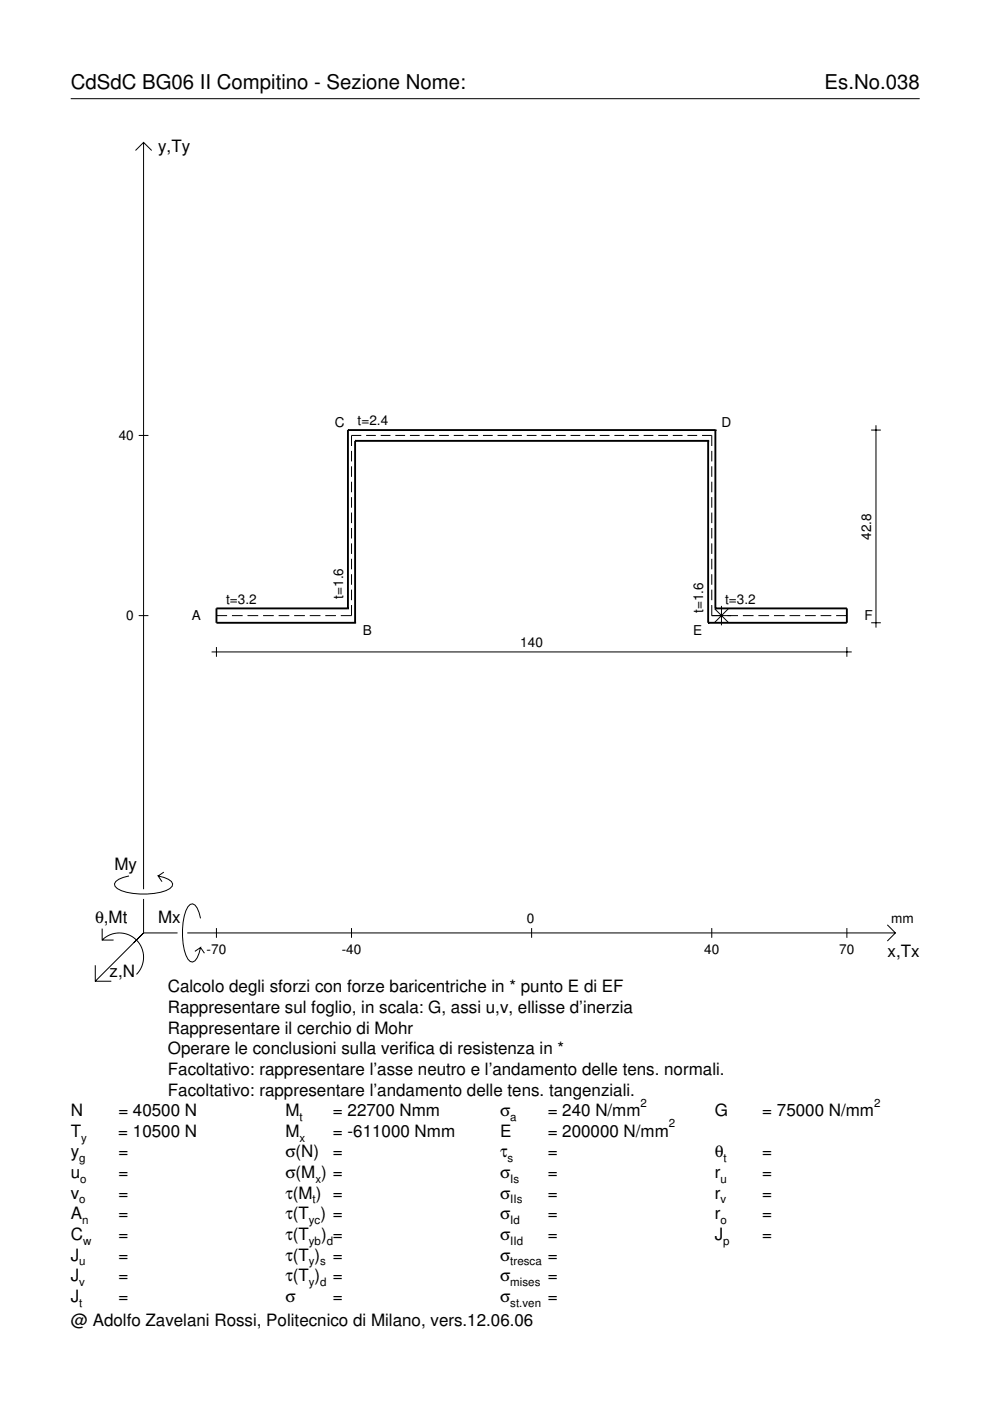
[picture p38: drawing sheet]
<svg xmlns="http://www.w3.org/2000/svg" width="210mm" height="297mm" viewBox="0 0 210 297" stroke-linecap="round" stroke-linejoin="round" font-family="sans-serif">
<defs><g id="words">
<g font-size="4.3">
<text x="15" y="18.9">CdSdC BG06 II Compitino - Sezione Nome:</text>
<text x="174.8" y="18.9">Es.No.038</text>
</g>
<g font-size="3.6">
<text x="33.5" y="32.3">y,Ty</text>
<text x="24.3" y="184.4">My</text>
<text x="20.1" y="195.7">θ,Mt</text>
<text x="33.5" y="195.7">Mx</text>
<text x="188.2" y="203">x,Tx</text>
<text x="23.2" y="207.1">z,N</text>
<text x="35.6" y="210.4">Calcolo degli sforzi con forze baricentriche in * punto E di EF</text>
<text x="35.6" y="214.8">Rappresentare sul foglio, in scala: G, assi u,v, ellisse d’inerzia</text>
<text x="35.6" y="219.2">Rappresentare il cerchio di Mohr</text>
<text x="35.6" y="223.5">Operare le conclusioni sulla verifica di resistenza in *</text>
<text x="35.6" y="227.9">Facoltativo: rappresentare l’asse neutro e l’andamento delle tens. normali.</text>
<text x="35.6" y="232.3">Facoltativo: rappresentare l’andamento delle tens. tangenziali.</text>
<text x="15" y="236.7">N</text>
<text x="25.1" y="236.7">= 40500 N</text>
<text x="60.5" y="236.7">M</text>
<text x="70.6" y="236.7">= 22700 Nmm</text>
<text x="106" y="236.7">σ</text>
<text x="116.1" y="236.7">= 240 N/mm</text>
<text x="151.5" y="236.7">G</text>
<text x="161.6" y="236.7">= 75000 N/mm</text>
<text x="15" y="245.4">y</text>
<text x="15" y="241">T</text>
<text x="25.1" y="241">= 10500 N</text>
<text x="25.1" y="245.4">=</text>
<text x="60.5" y="241">M</text>
<text x="60.5" y="245.4">σ(N)</text>
<text x="70.6" y="241">= -611000 Nmm</text>
<text x="70.6" y="245.4">=</text>
<text x="106" y="241">E</text>
<text x="106" y="245.4">τ</text>
<text x="116.1" y="245.4">=</text>
<text x="116.1" y="241">= 200000 N/mm</text>
<text x="151.5" y="245.4">θ</text>
<text x="161.6" y="245.4">=</text>
<text x="15" y="249.8">u</text>
<text x="25.1" y="249.8">=</text>
<text x="60.5" y="249.8">σ(M ) =</text>
<text x="106" y="249.8">σ</text>
<text x="116.1" y="249.8">=</text>
<text x="151.5" y="249.8">r</text>
<text x="161.6" y="249.8">=</text>
<text x="15" y="254.2">v</text>
<text x="25.1" y="254.2">=</text>
<text x="60.5" y="254.2">τ(M ) =</text>
<text x="106" y="254.2">σ</text>
<text x="116.1" y="254.2">=</text>
<text x="151.5" y="254.2">r</text>
<text x="161.6" y="254.2">=</text>
<text x="15" y="258.5">A</text>
<text x="15" y="262.9">C</text>
<text x="25.1" y="258.5">=</text>
<text x="25.1" y="262.9">=</text>
<text x="60.5" y="258.5">τ(T ) =</text>
<text x="60.5" y="262.9">τ(T</text>
<text x="68.1" y="262.9">) =</text>
<text x="106" y="258.5">σ</text>
<text x="106" y="262.9">σ</text>
<text x="116.1" y="258.5">=</text>
<text x="116.1" y="262.9">=</text>
<text x="151.5" y="258.5">r</text>
<text x="151.5" y="262.9">J</text>
<text x="161.6" y="258.5">=</text>
<text x="161.6" y="262.9">=</text>
<text x="15" y="267.3">J</text>
<text x="25.1" y="267.3">=</text>
<text x="60.5" y="267.3">τ(T )</text>
<text x="70.6" y="267.3">=</text>
<text x="106" y="267.3">σ</text>
<text x="116.1" y="267.3">=</text>
<text x="15" y="271.7">J</text>
<text x="25.1" y="271.7">=</text>
<text x="60.5" y="271.7">τ(T )</text>
<text x="70.6" y="271.7">=</text>
<text x="106" y="271.7">σ</text>
<text x="116.1" y="271.7">=</text>
<text x="15" y="276">J</text>
<text x="15" y="281.2">@ Adolfo Zavelani Rossi, Politecnico di Milano, vers.12.06.06</text>
<text x="25.1" y="276">=</text>
<text x="60.5" y="276">σ</text>
<text x="70.6" y="276">=</text>
<text x="106" y="276">σ</text>
<text x="116.1" y="276">=</text>
</g>
<g font-size="2.9">
<text x="25.2" y="93.3">40</text>
<text x="71" y="90.4">C</text>
<text x="75.8" y="90.2">t=2.4</text>
<text x="152.9" y="90.4">D</text>
<text x="184.7" y="114.4" transform="rotate(-90 184.7 114.4)">42.8</text>
<text x="26.8" y="131.5">0</text>
<text x="40.6" y="131.4">A</text>
<text x="47.9" y="128">t=3.2</text>
<text x="72.7" y="126.9" transform="rotate(-90 72.7 126.9)">t=1.6</text>
<text x="149.1" y="130" transform="rotate(-90 149.1 130)">t=1.6</text>
<text x="153.7" y="128">t=3.2</text>
<text x="183.3" y="131.4">F</text>
<text x="76.9" y="134.6">B</text>
<text x="110.3" y="137.2">140</text>
<text x="147" y="134.6">E</text>
<text x="111.7" y="195.7">0</text>
<text x="189" y="195.7">mm</text>
<text x="43.8" y="202.2">-70</text>
<text x="72.4" y="202.2">-40</text>
<text x="149.3" y="202.2">40</text>
<text x="178" y="202.2">70</text>
</g>
<g font-size="2.4">
<text x="63.5" y="237.7">t</text>
<text x="108.2" y="237.7">a</text>
<text x="135.8" y="234.7">2</text>
<text x="141.8" y="239">2</text>
<text x="185.3" y="234.7">2</text>
<text x="17.2" y="242">y</text>
<text x="63.5" y="242">x</text>
<text x="16.8" y="246.4">g</text>
<text x="17" y="250.8">o</text>
<text x="66.9" y="250.8">x</text>
<text x="107.6" y="246.4">s</text>
<text x="108.2" y="250.8">Is</text>
<text x="152.7" y="250.8">u</text>
<text x="153.4" y="246.4">t</text>
<text x="16.8" y="255.2">o</text>
<text x="66.3" y="255.2">t</text>
<text x="108.2" y="255.2">IIs</text>
<text x="152.7" y="255.2">v</text>
<text x="17.4" y="259.5">n</text>
<text x="17.6" y="263.9">w</text>
<text x="65.5" y="259.5">yc</text>
<text x="65.5" y="263.9">yb d</text>
<text x="108.2" y="259.5">Id</text>
<text x="108.2" y="263.9">IId</text>
<text x="152.7" y="259.5">o</text>
<text x="153.3" y="263.9">p</text>
<text x="16.8" y="268.3">u</text>
<text x="65.5" y="268.3">y s</text>
<text x="108.2" y="268.3">tresca</text>
<text x="16.8" y="272.7">v</text>
<text x="65.5" y="272.7">y d</text>
<text x="108.2" y="272.7">mises</text>
<text x="16.8" y="277">t</text>
<text x="108.2" y="277">st.ven</text>
</g>
</g></defs>
<g fill="none" stroke="#000" stroke-width=".21">
<path d="M15 20.9h180M28.7 31.9l1.7-1.7 1.8 1.7M30.4 30.2v158.3M29.4 92.3h2.1M74.5 95.6v2.2M74.5 98.9v2.2M76.6 92.3h-2.1v2.3M77.6 92.3h2.1M80.7 92.3h2.1M83.8 92.3h2.1M86.9 92.3h2.1M90 92.3h2.1"/>
<path d="M93.1 92.3h2.1M96.2 92.3h2.1M99.3 92.3h2.1M102.4 92.3h2.1M105.5 92.3h2.1M108.6 92.3h2.1M111.7 92.3h2.1M114.8 92.3h2M117.9 92.3h2M121 92.3h2M124.1 92.3h2M127.2 92.3h2"/>
<path d="M130.3 92.3h2M133.4 92.3h2M136.5 92.3h2M139.6 92.3h2M142.6 92.3h2.1M145.7 92.3h2.1M148.8 92.3h2.1v2.3M150.9 95.6v2.2M150.9 98.9v2.2M184.7 91.2h2.1M185.7 90.2v42.9M74.5 102.1v2.3"/>
<path d="M74.5 105.4v2.2M74.5 108.7v2.2M74.5 111.9v2.3M74.5 115.2v2.2M74.5 118.5v2.2M150.9 102.1v2.3M150.9 105.4v2.2M150.9 108.7v2.2M150.9 111.9v2.3M150.9 115.2v2.2M150.9 118.5v2.2M29.4 130.5h2.1"/>
<path d="M44.9 138.2h135.7M45.9 130.5h2.2M45.9 137.2v2.1M49.2 130.5h2.2M52.5 130.5h2.2M55.8 130.5h2.2M59.1 130.5h2.2M62.4 130.5h2.2M65.7 130.5h2.2M69 130.5h2.2M74.5 128.3v2.2h-2.2M74.5 121.7v2.3"/>
<path d="M74.5 125v2.3M150.9 128.3v2.2h5.6M150.9 121.7v2.3M150.9 125v2.3M151.5 129.1l2.9 2.9M153 128.5v4.1M154.4 129.1l-2.9 2.9M157.5 130.5h2.3M160.8 130.5h2.3M164.1 130.5h2.3M167.4 130.5h2.3M170.7 130.5h2.3"/>
<path d="M174 130.5h2.3M177.3 130.5h2.3M179.6 137.2v2.1M184.7 132h2.1M21.7 199.3a5.1 5.1 0 0 1 7.2 0 5.1 5.1 0 0 1 0 7.3M21.7 196.9v2.4h2.4M27.3 185.7a3.6 3.6 0 0 0-3 1.7l.1 .5a5.6 5.6 0 0 0 3.8 1.5 13.4 13.4 0 0 0 7.8-1l.5-.5 .1-.5a3.6 3.6 0 0 0-3.1-1.7l.8 1.2M30.4 190.6v7.2M30.4 197.8l-10.2 10.2M30.4 197.8h7.2M34.7 184.9l-1.2 .8M39.7 197.8h150.1"/>
<path d="M42.5 194.7a3.6 3.6 0 0 0-1.7-3.1l-.5 .2a5.7 5.7 0 0 0-1.5 3.7 13.3 13.3 0 0 0 1 7.9l.5 .5 .5 .1a3.6 3.6 0 0 0 1.7-3.1l-1.2 .8M45.9 196.8v2M74.5 196.8v2M112.7 196.8v2M150.9 196.8v2M179.6 196.8v2M188.1 196.1l1.7 1.7-1.7 1.7M20.2 204.7v3.3h3.4M42.5 200.9l.8 1.2"/>
</g>
<g fill="none" stroke="#000" stroke-width=".4">
<path d="M73.8 91.2h.1M73.8 91.2v37.8M73.8 91.2h77.9M75.3 93.5h.1M75.3 93.5v38.5M75.3 93.5h74.8M150.1 93.5h.1M150.1 93.5v38.5M151.7 91.2h.1M151.7 91.2v37.8M73.8 129h.1M73.8 129h-27.9v3h29.4"/>
<path d="M75.3 132h.1M150.1 132h.1M151.7 129h.1M151.7 129h27.9v3h-29.5"/>
</g>
<use href="#words"/>
</svg>
